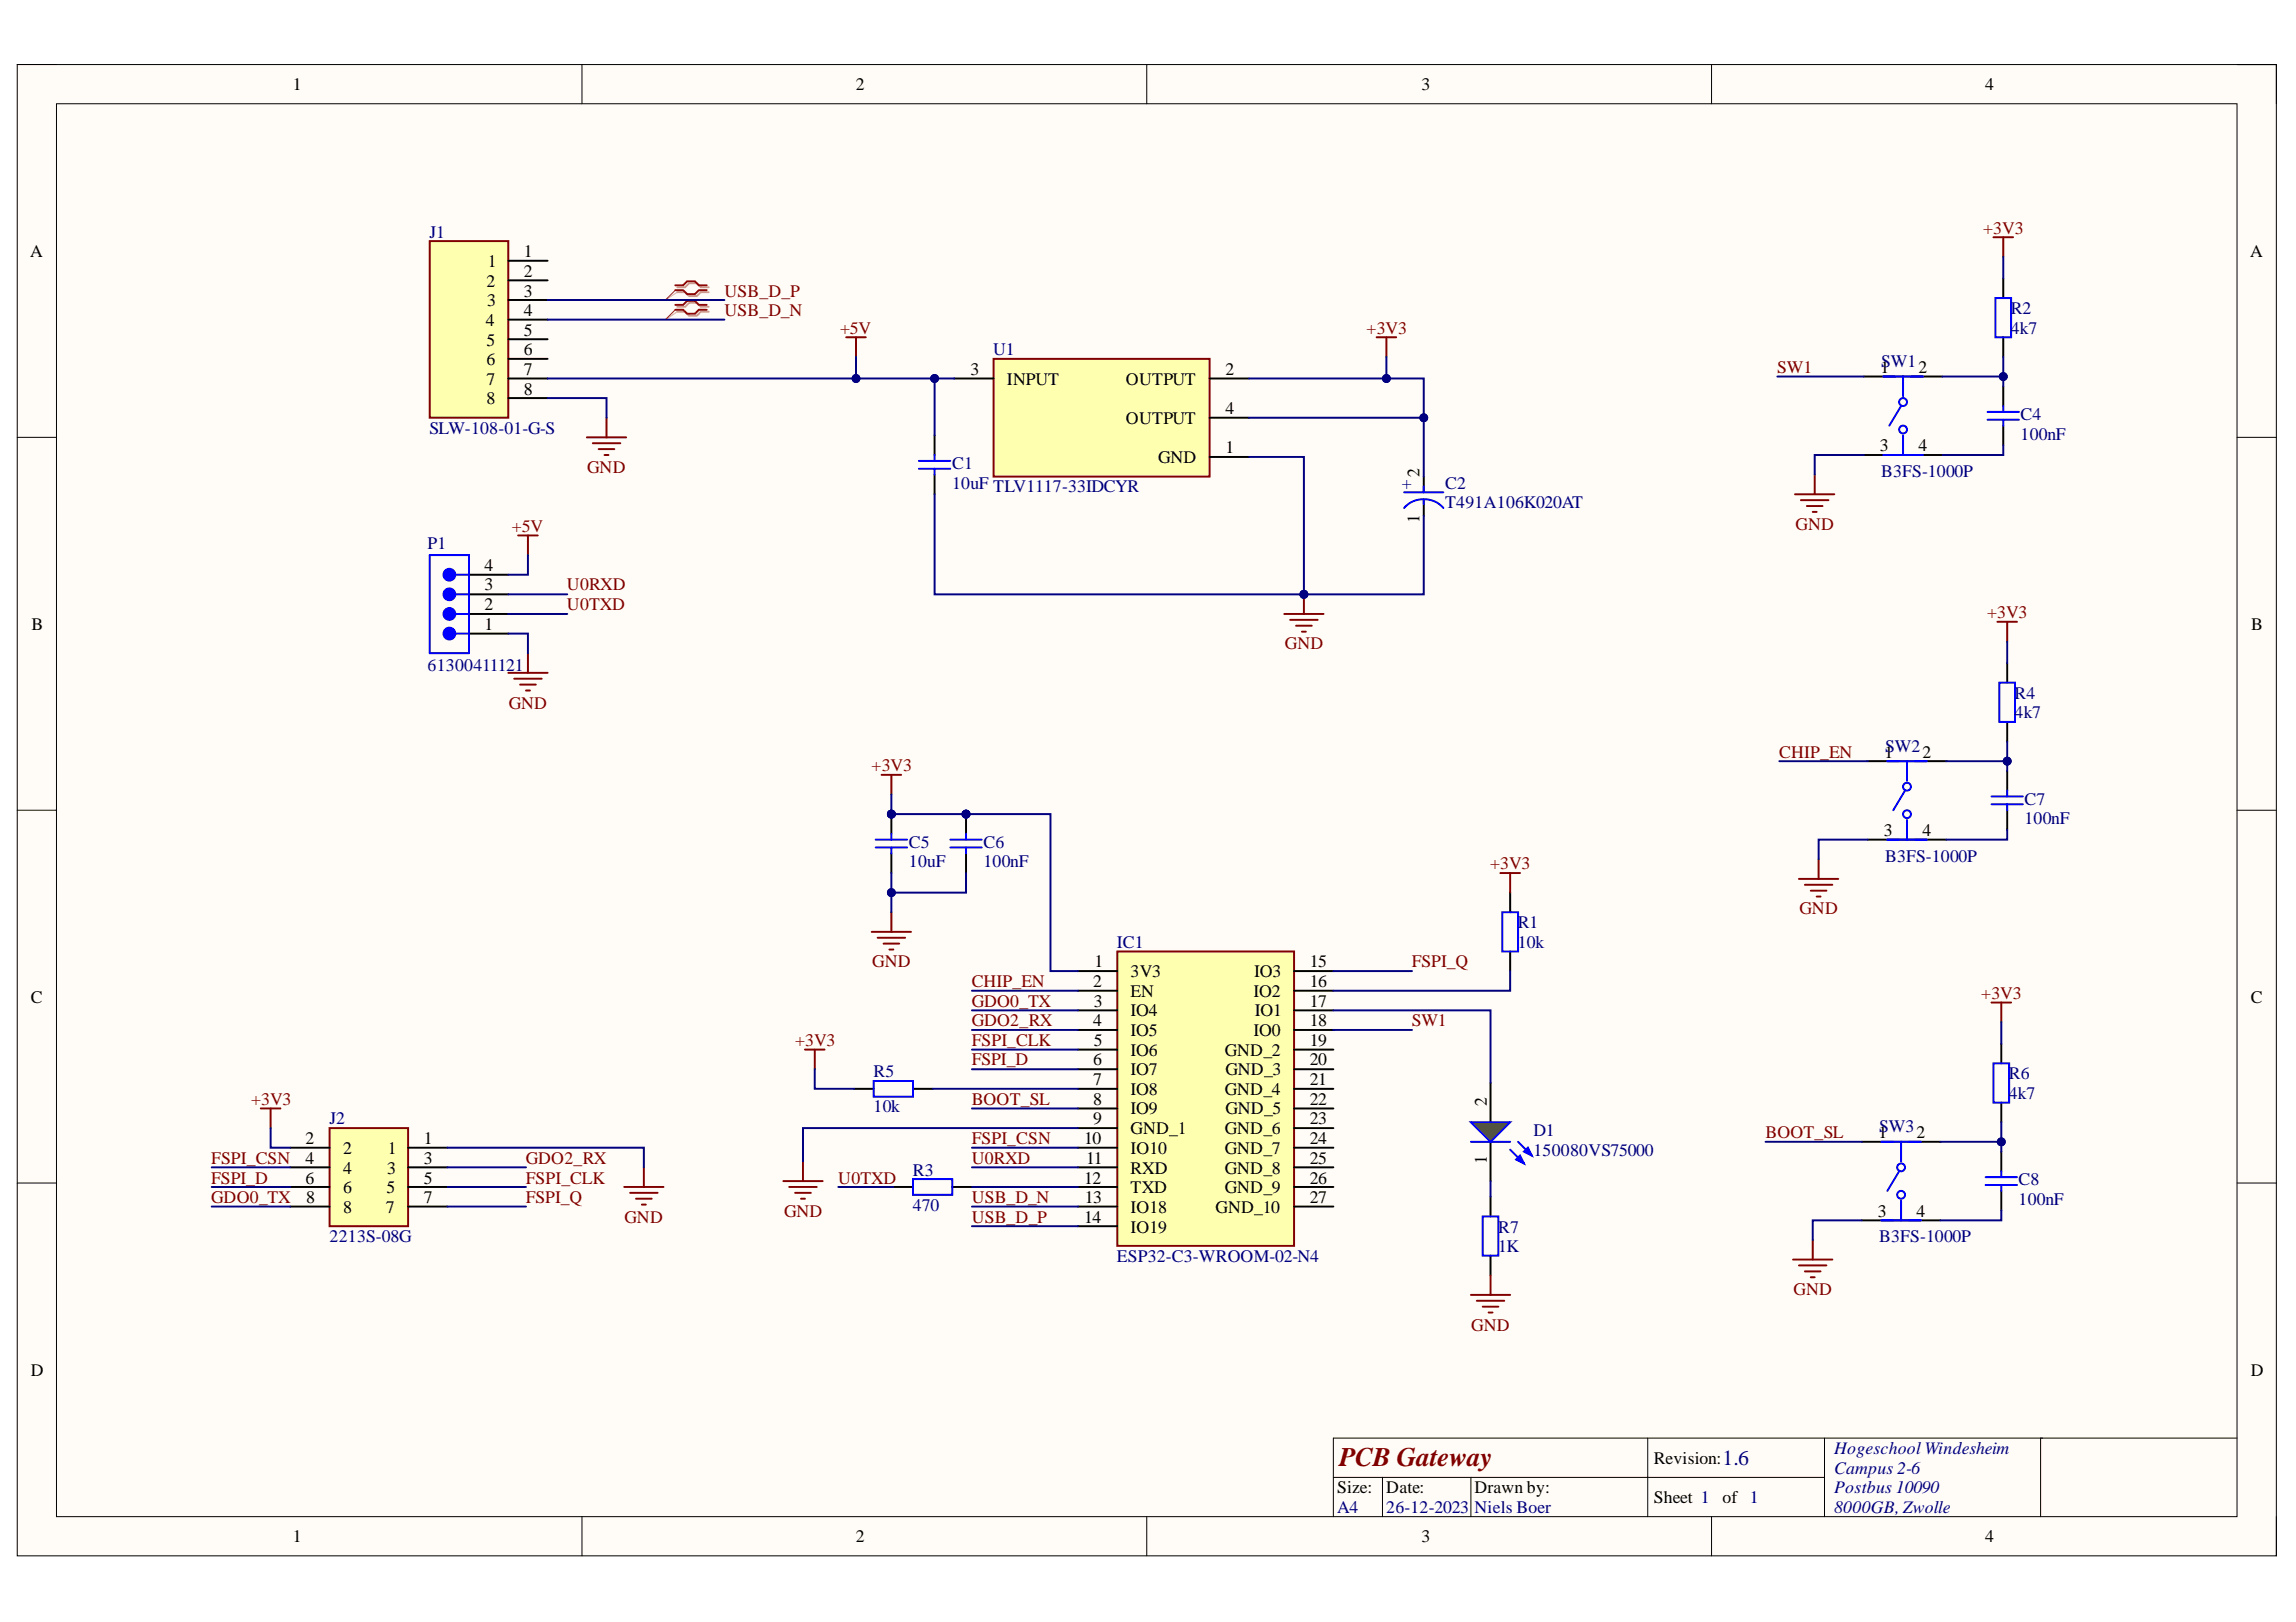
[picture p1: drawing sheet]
<svg xmlns="http://www.w3.org/2000/svg" width="297mm" height="210mm" viewBox="0 0 297 210" stroke-linecap="round" stroke-linejoin="round" font-family="sans-serif">
<defs><g id="words">
<text font-size="3.5" fill="#800000" x="173.3" y="189.7">PCB Gateway</text>
<text font-size="2.8" fill="#000080" x="222.8" y="189.6">1.6</text>
<g font-size="2.3">
<text x="37.9" y="11.7">1</text>
<text x="110.7" y="11.7">2</text>
<text x="183.9" y="11.7">3</text>
<text x="256.8" y="11.7">4</text>
<text x="3.9" y="33.3">A</text>
<text x="63.1" y="34.6">1</text>
<text x="67.8" y="33.3">1</text>
<text x="67.8" y="35.8">2</text>
<text x="291.1" y="33.3">A</text>
<text x="62.9" y="37.1">2</text>
<text x="63" y="39.6">3</text>
<text x="67.8" y="38.4">3</text>
<text x="67.8" y="40.9">4</text>
<text x="62.9" y="42.2">4</text>
<text x="62.9" y="44.7">5</text>
<text x="62.9" y="47.2">6</text>
<text x="67.8" y="43.4">5</text>
<text x="67.8" y="46">6</text>
<text x="62.9" y="49.8">7</text>
<text x="62.9" y="52.3">8</text>
<text x="67.8" y="48.5">7</text>
<text x="67.8" y="51.1">8</text>
<text x="125.5" y="48.5">3</text>
<text x="130.3" y="49.8">INPUT</text>
<text x="145.7" y="49.8">OUTPUT</text>
<text x="158.5" y="48.5">2</text>
<text x="158.5" y="53.6">4</text>
<text x="243.3" y="48.3">1</text>
<text x="248.2" y="48.3">2</text>
<text x="145.7" y="54.9">OUTPUT</text>
<text x="149.8" y="59.9">GND</text>
<text x="158.5" y="58.7">1</text>
<text x="243.2" y="58.4">3</text>
<text x="248.2" y="58.4">4</text>
<text x="183.7" y="61.7" transform="rotate(-90 183.7 61.7)">2</text>
<text x="183.7" y="67.6" transform="rotate(-90 183.7 67.6)">1</text>
<text x="62.7" y="76.4">3</text>
<text x="62.7" y="73.9">4</text>
<text x="4.1" y="81.5">B</text>
<text x="62.7" y="78.9">2</text>
<text x="62.7" y="81.5">1</text>
<text x="291.3" y="81.5">B</text>
<text x="243.8" y="98">1</text>
<text x="248.7" y="98">2</text>
<text x="243.7" y="108.2">3</text>
<text x="248.7" y="108.2">4</text>
<text x="141.6" y="125.2">1</text>
<text x="169.4" y="125.2">15</text>
<text x="4" y="129.7">C</text>
<text x="141.4" y="127.7">2</text>
<text x="141.5" y="130.3">3</text>
<text x="146.3" y="126.5">3V3</text>
<text x="146.3" y="129">EN</text>
<text x="146.3" y="131.5">IO4</text>
<text x="162.2" y="129">IO2</text>
<text x="162.3" y="126.5">IO3</text>
<text x="162.3" y="131.5">IO1</text>
<text x="169.4" y="127.7">16</text>
<text x="169.4" y="130.3">17</text>
<text x="291.2" y="129.7">C</text>
<text x="141.4" y="132.8">4</text>
<text x="141.4" y="137.9">6</text>
<text x="141.5" y="135.3">5</text>
<text x="146.3" y="134.1">IO5</text>
<text x="146.3" y="136.6">IO6</text>
<text x="158.4" y="136.6">GND_2</text>
<text x="162.2" y="134.1">IO0</text>
<text x="169.4" y="132.8">18</text>
<text x="169.4" y="135.3">19</text>
<text x="169.4" y="137.9">20</text>
<text x="141.4" y="140.4">7</text>
<text x="141.4" y="142.9">8</text>
<text x="146.3" y="139.1">IO7</text>
<text x="146.3" y="141.7">IO8</text>
<text x="158.4" y="141.7">GND_4</text>
<text x="158.5" y="139.1">GND_3</text>
<text x="169.4" y="140.4">21</text>
<text x="169.4" y="142.9">22</text>
<text x="192.4" y="143.2" transform="rotate(-90 192.4 143.2)">2</text>
<text x="39.5" y="148">2</text>
<text x="44.4" y="149.4">2</text>
<text x="50.2" y="149.4">1</text>
<text x="54.8" y="148">1</text>
<text x="140.3" y="148">10</text>
<text x="141.4" y="145.5">9</text>
<text x="146.3" y="144.2">IO9</text>
<text x="146.3" y="146.7">GND_1</text>
<text x="146.3" y="149.4">IO10</text>
<text x="158.4" y="146.7">GND_6</text>
<text x="158.4" y="149.4">GND_7</text>
<text x="158.5" y="144.2">GND_5</text>
<text x="169.4" y="145.5">23</text>
<text x="169.4" y="148">24</text>
<text x="243" y="147.2">1</text>
<text x="247.9" y="147.2">2</text>
<text x="39.5" y="150.6">4</text>
<text x="39.5" y="153.2">6</text>
<text x="39.6" y="155.7">8</text>
<text x="44.4" y="151.9">4</text>
<text x="44.4" y="154.4">6</text>
<text x="50" y="154.4">5</text>
<text x="50.1" y="151.9">3</text>
<text x="54.8" y="150.6">3</text>
<text x="54.8" y="153.2">5</text>
<text x="54.8" y="155.7">7</text>
<text x="140.3" y="153.2">12</text>
<text x="140.3" y="155.7">13</text>
<text x="140.5" y="150.6">11</text>
<text x="146.3" y="151.9">RXD</text>
<text x="146.3" y="154.4">TXD</text>
<text x="158.4" y="151.9">GND_8</text>
<text x="158.4" y="154.4">GND_9</text>
<text x="169.4" y="150.6">25</text>
<text x="169.4" y="153.2">26</text>
<text x="169.4" y="155.7">27</text>
<text x="192.4" y="150.6" transform="rotate(-90 192.4 150.6)">1</text>
<text x="44.4" y="157">8</text>
<text x="49.9" y="157">7</text>
<text x="140.3" y="158.2">14</text>
<text x="146.3" y="157">IO18</text>
<text x="146.3" y="159.5">IO19</text>
<text x="157.3" y="157">GND_10</text>
<text x="243" y="157.5">3</text>
<text x="247.9" y="157.5">4</text>
<text x="4" y="178">D</text>
<text x="291.2" y="178">D</text>
<text x="213.9" y="189.4">Revision:</text>
<text x="173" y="193.2">Size:</text>
<text x="179.3" y="193.2">Date:</text>
<text x="190.8" y="193.2">Drawn by:</text>
<text x="213.9" y="194.5">Sheet 1</text>
<text x="222.8" y="194.5">of 1</text>
<text x="37.9" y="199.6">1</text>
<text x="110.7" y="199.6">2</text>
<text x="183.9" y="199.6">3</text>
<text x="256.8" y="199.6">4</text>
</g>
<g font-size="2.3" fill="#000080">
<text x="55.6" y="30.8">J1</text>
<text x="260.1" y="40.7">R2</text>
<text x="128.5" y="46">U1</text>
<text x="243.4" y="47.5">SW1</text>
<text x="260.1" y="43.2">4k7</text>
<text x="55.6" y="56.1">SLW-108-01-G-S</text>
<text x="261.4" y="54.3">C4</text>
<text x="261.4" y="56.9">100nF</text>
<text x="123.2" y="60.7">C1</text>
<text x="123.2" y="63.2">10uF TLV1117-33IDCYR</text>
<text x="181.4" y="63.2">+</text>
<text x="187" y="63.2">C2</text>
<text x="187" y="65.8">T491A106K020AT</text>
<text x="243.4" y="61.7">B3FS-1000P</text>
<text x="55.3" y="71.1">P1</text>
<text x="55.3" y="86.8">61300411121</text>
<text x="260.6" y="90.4">R4</text>
<text x="260.6" y="93">4k7</text>
<text x="243.9" y="97.3">SW2</text>
<text x="261.9" y="104.1">C7</text>
<text x="261.9" y="106.7">100nF</text>
<text x="117.6" y="109.7">C5</text>
<text x="117.6" y="112.3">10uF</text>
<text x="127.2" y="109.7">C6</text>
<text x="127.2" y="112.3">100nF</text>
<text x="243.9" y="111.5">B3FS-1000P</text>
<text x="144.5" y="122.6">IC1</text>
<text x="196.3" y="120.1">R1</text>
<text x="196.3" y="122.6">10k</text>
<text x="113" y="139.4">R5</text>
<text x="113" y="143.9">10k</text>
<text x="259.9" y="139.6">R6</text>
<text x="259.9" y="142.2">4k7</text>
<text x="42.6" y="145.5">J2</text>
<text x="198.4" y="147">D1</text>
<text x="198.4" y="149.6">150080VS75000</text>
<text x="243.1" y="146.5">SW3</text>
<text x="118.1" y="152.1">R3</text>
<text x="261.1" y="153.4">C8</text>
<text x="261.1" y="156">100nF</text>
<text x="42.6" y="160.8">2213S-08G</text>
<text x="118.1" y="156.7">470</text>
<text x="193.8" y="159.5">R7</text>
<text x="243.1" y="160.8">B3FS-1000P</text>
<text x="144.5" y="163.3">ESP32-C3-WROOM-02-N4</text>
<text x="193.8" y="162">1K</text>
<text x="237.3" y="188.2">Hogeschool Windesheim</text>
<text x="237.3" y="190.7">Campus 2-6</text>
<text x="173" y="195.8">A4</text>
<text x="179.3" y="195.8">26-12-2023</text>
<text x="190.8" y="195.8">Niels Boer</text>
<text x="237.3" y="193.2">Postbus 10090</text>
<text x="237.3" y="195.8">8000GB, Zwolle</text>
</g>
<g font-size="2.3" fill="#800000">
<text x="256.6" y="30.3">+3V3</text>
<text x="93.7" y="40.9">USB_D_N</text>
<text x="93.7" y="38.4">USB_D_P</text>
<text x="108.7" y="43.2">+5V</text>
<text x="176.8" y="43.2">+3V3</text>
<text x="229.9" y="48.3">SW1</text>
<text x="76" y="61.2">GND</text>
<text x="66.2" y="68.8">+5V</text>
<text x="232.3" y="68.5">GND</text>
<text x="73.3" y="76.4">U0RXD</text>
<text x="73.3" y="78.9">U0TXD</text>
<text x="257.1" y="80">+3V3</text>
<text x="166.2" y="84">GND</text>
<text x="65.8" y="91.7">GND</text>
<text x="112.8" y="99.8">+3V3</text>
<text x="230.2" y="98">CHIP_EN</text>
<text x="192.8" y="112.5">+3V3</text>
<text x="232.8" y="118.3">GND</text>
<text x="112.8" y="125.2">GND</text>
<text x="182.6" y="125.2">FSPI_Q</text>
<text x="125.7" y="127.7">CHIP_EN</text>
<text x="125.7" y="130.3">GDO0_TX</text>
<text x="256.3" y="129.2">+3V3</text>
<text x="102.9" y="135.3">+3V3</text>
<text x="125.7" y="137.9">FSPI_D</text>
<text x="125.7" y="135.3">FSPI_CLK</text>
<text x="125.7" y="132.8">GDO2_RX</text>
<text x="182.6" y="132.8">SW1</text>
<text x="32.5" y="142.9">+3V3</text>
<text x="125.7" y="142.9">BOOT_SL</text>
<text x="125.7" y="148">FSPI_CSN</text>
<text x="228.4" y="147.2">BOOT_SL</text>
<text x="27.3" y="150.6">FSPI_CSN</text>
<text x="27.3" y="153.2">FSPI_D</text>
<text x="27.3" y="155.7">GDO0_TX</text>
<text x="68" y="150.6">GDO2_RX</text>
<text x="68" y="155.7">FSPI_Q</text>
<text x="68" y="153.2">FSPI_CLK</text>
<text x="108.5" y="153.2">U0TXD</text>
<text x="125.7" y="155.7">USB_D_N</text>
<text x="125.7" y="150.6">U0RXD</text>
<text x="80.8" y="158.2">GND</text>
<text x="101.4" y="157.5">GND</text>
<text x="125.7" y="158.2">USB_D_P</text>
<text x="232" y="167.6">GND</text>
<text x="190.3" y="172.2">GND</text>
</g>
</g></defs>
<path d="M2.2 8.4h292.3v192.9h-292.3z" fill-rule="evenodd" fill="#fffcf8"/>
<path d="M2.2 8.4h292.3v192.9h-292.3z" fill="none" stroke="#000" stroke-width=".13"/>
<path d="M7.3 13.4h282.1v182.9h-282.1z" fill-rule="evenodd" fill="#fffcf8"/>
<g fill="none" stroke="#000" stroke-width=".13">
<path d="M2.2 8.4h5.1M7.3 13.4h282.1v182.9h-282.1zM75.3 8.4v5M148.4 8.4v5M221.4 8.4v5M289.4 8.4h5.1v5M2.2 56.6h5.1M289.4 56.6h5.1M2.2 104.8h5.1M289.4 104.9h5.1M2.2 153.1h5.1M289.4 153.1h5.1"/>
<path d="M75.3 196.3v5M148.4 196.3v5M172.5 191.2h63.5M178.9 191.2v5.1M190.3 191.2v5.1M213.2 186.1v10.2M221.4 196.3v5M236 186.1v10.2M264 186.1v10.2M289.4 186.1h-116.9v10.2M294.5 196.3v5"/>
</g>
<path d="M128.5 46.4h28v15.3h-28z" fill-rule="evenodd" fill="#ffffb0"/>
<g fill="none" stroke="#800000" stroke-width=".25">
<path d="M109.5 43.6h2.5M110.7 43.6v2.6M128.5 46.4h28v15.3h-28zM178.1 43.6h2.5M179.4 43.6v2.6M232.2 64h5.1M233 64.7h3.5M233.8 65.5h2M234.5 66.2h.5M234.8 61.4v2.6M101.3 152.8h5.1M102.1 153.6h3.6"/>
<path d="M102.9 154.4h2M103.6 155.1h.5M103.9 150.3v2.5"/>
</g>
<path d="M259.2 36v2.6M120.9 56.3v2.6M123.5 49h5M156.5 49h5.1M156.5 54.1h5.1M156.5 59.1h5.1M241.1 48.7h10.2M241.1 58.9h10.2M259.2 43.6v2.6M120.9 61.4v2.6" fill="none" stroke="#000" stroke-width=".25"/>
<g fill="none" stroke="#00f" stroke-width=".25">
<path d="M258.2 38.6h2v5h-2zM118.9 59.6h4M120.9 58.9v.7M243.7 48.7h5.1M243.7 58.9h5.1M245.9 52.5l-1.5 2.6M246.2 48.7v2.6M246.2 56.3v2.6M118.9 60.7h4M120.9 60.7v.7"/>
<circle cx="246.2" cy="55.6" r=".51"/>
<circle cx="246.2" cy="52" r=".51"/>
</g>
<circle cx="115.3" cy="105.4" r=".51" fill="#000080"/>
<circle cx="115.3" cy="105.4" r=".51" fill="none" stroke="#000080" stroke-width=".13"/>
<path d="M115.3 105.4v2.5M115.3 110.4v2.6" fill="none" stroke="#000" stroke-width=".25"/>
<circle cx="115.3" cy="105.4" r=".51" fill="#000080"/>
<circle cx="115.3" cy="105.4" r=".51" fill="none" stroke="#000080" stroke-width=".13"/>
<path d="M113.3 108.7h4.1M113.3 109.7h4.1M115.3 107.9v.8M115.3 109.7v.7" fill="none" stroke="#00f" stroke-width=".25"/>
<circle cx="125" cy="105.4" r=".51" fill="#000080"/>
<circle cx="125" cy="105.4" r=".51" fill="none" stroke="#000080" stroke-width=".13"/>
<path d="M125 105.4v2.5M125 110.4v2.6" fill="none" stroke="#000" stroke-width=".25"/>
<circle cx="125" cy="105.4" r=".51" fill="#000080"/>
<circle cx="125" cy="105.4" r=".51" fill="none" stroke="#000080" stroke-width=".13"/>
<g fill="none" stroke="#00f" stroke-width=".25">
<path d="M257.1 53.3h4.1M257.1 54.3h4.1M259.2 52.5v.8M259.2 54.3v.8M244.2 98.5h5.1M246.7 98.5v2.5M258.7 88.3h2v5.1h-2zM122.9 108.7h4.1M122.9 109.7h4.1M125 107.9v.8M125 109.7v.7M244.2 108.7h5.1"/>
<path d="M246.5 102.3l-1.6 2.6M246.7 106.1v2.6M257.6 103.1h4.1M257.6 104.1h4.1M259.7 102.3v.8M259.7 104.1v.8M113 139.9h5.1v2h-5.1zM257.9 137.6h2v5.1h-2zM191.8 157.4h2v5.1h-2zM243.4 147.8h5.1M243.4 157.9h5.1M245.7 151.6l-1.5 2.5"/>
<path d="M245.9 147.8v2.5M245.9 155.4v2.5M256.9 152.3h4M256.9 153.4h4M258.9 151.6v.7M258.9 153.4v.7"/>
<circle cx="246.7" cy="105.4" r=".51"/>
<circle cx="246.7" cy="101.8" r=".51"/>
<circle cx="245.9" cy="151.1" r=".51"/>
<circle cx="245.9" cy="154.6" r=".51"/>
</g>
<g fill="none" stroke="#800000" stroke-width=".25">
<path d="M257.9 30.7h2.5M259.2 30.7v2.5M75.9 56.6h5.1M76.7 57.4h3.5M77.5 58.1h2M78.2 58.9h.5M78.5 54.1v2.5M166.1 79.5h5.1M168.7 76.9v2.6M166.9 80.2h3.6M167.7 81h2M168.4 81.7h.5"/>
<path d="M258.4 80.5h2.5M259.7 80.5v2.5M114 100.3h2.6M115.3 100.3v2.5M115.3 118.1v2.5M232.7 113.7h5.1M233.5 114.5h3.6M234.3 115.3h2M235 116h.5M235.3 111.2v2.5M104.1 135.8h2.6M105.4 135.8v2.6"/>
<path d="M112.8 120.6h5.1M113.5 121.4h3.6M114.3 122.1h2M115.1 122.9h.5M257.6 129.7h2.6M258.9 129.7v2.6M33.7 143.4h2.6M35 143.4v2.6M80.8 153.6h5M81.5 154.4h3.6M82.3 155.1h2M83 155.9h.6"/>
<path d="M83.3 151.1v2.5M190.3 167.6h5.1M191.1 168.3h3.5M191.8 169.1h2M192.6 169.9h.5M192.8 165v2.6M232 163h5.1M232.7 163.8h3.6M233.5 164.5h2M234.3 165.3h.5M234.5 160.5v2.5"/>
</g>
<g fill="none" stroke="#000" stroke-width=".25">
<path d="M259.2 50v2.5M259.2 55.1v2.5M241.6 98.5h10.2M259.7 85.8v2.5M259.7 93.4v2.6M259.7 99.8v2.5M241.6 108.7h10.2M259.7 104.9v2.5M258.9 135.1v2.5M110.5 140.9h2.5M118.1 140.9h2.6M192.8 154.9v2.5"/>
<path d="M240.9 147.8h10.1M240.9 157.9h10.1M258.9 142.7v2.5M258.9 149v2.6M258.9 154.1v2.5M192.8 162.5v2.5"/>
</g>
<path d="M87.6 39.7h1l.5-.5h1.1l.5 .5h1M87.6 37.2h1l.5-.5h1.1l.5 .5h1M87.6 37.8h1l.5 .5h1.1l.5-.5h1M87.6 40.3h1l.5 .6h1.1l.5-.6h1" fill="none" stroke="#d0a19e" stroke-width=".25"/>
<path d="M87.6 37.8l-1.5 1M87.6 40.3l-1.5 1.1" fill="none" stroke="#d0a19e" stroke-width=".13"/>
<path d="M87.4 39.5h1l.5-.6h1l.5 .6h1M87.4 36.9h1l.5-.5h1l.5 .5h1M87.4 37.6h1l.5 .5h1l.5-.5h1M87.4 40.1h1l.5 .5h1l.5-.5h1" fill="none" stroke="#f00" stroke-width=".25"/>
<path d="M87.4 37.6l-1.3 1.2M87.4 40.1l-1.3 1.3" fill="none" stroke="#f00" stroke-width=".13"/>
<circle cx="168.7" cy="76.9" r=".51" fill="#000080"/>
<circle cx="168.7" cy="76.9" r=".51" fill="none" stroke="#000080" stroke-width=".13"/>
<path d="M60.7 79.5h5.1M184.2 61.7v2M184.2 64.7v2.1M60.7 82h5.1" fill="none" stroke="#000" stroke-width=".25"/>
<path d="M58.9 79.5h1.8M181.7 65.7a3.4 3.4 0 0 1 5 0M181.7 63.7h5M184.2 62.9v.8M184.2 64.7v.5" fill="none" stroke="#00f" stroke-width=".25"/>
<circle cx="58.1" cy="79.5" r=".76" fill="#00f"/>
<g fill="none" stroke="#00f" stroke-width=".25">
<path d="M58.9 76.9h1.8M58.9 82h1.8"/>
<circle cx="58.1" cy="79.5" r=".76"/>
</g>
<path d="M60.7 76.9h5.1" fill="none" stroke="#000" stroke-width=".25"/>
<circle cx="58.1" cy="76.9" r=".76" fill="#00f"/>
<g fill="none" stroke="#00f" stroke-width=".25">
<path d="M58.9 74.4h1.8"/>
<circle cx="58.1" cy="76.9" r=".76"/>
</g>
<path d="M60.7 74.4h5.1" fill="none" stroke="#000" stroke-width=".25"/>
<circle cx="58.1" cy="74.4" r=".76" fill="#00f"/>
<g fill="none" stroke="#00f" stroke-width=".25">
<path d="M55.6 71.8h5.1v12.7h-5.1z"/>
<circle cx="58.1" cy="74.4" r=".76"/>
</g>
<circle cx="58.1" cy="82" r=".76" fill="#00f"/>
<g fill="none" stroke="#00f" stroke-width=".25">
<path d="M194.4 118.1h2v5h-2z"/>
<circle cx="58.1" cy="82" r=".76"/>
</g>
<path d="M67 69.3h2.6M68.3 69.3v2.5M65.8 87.1h5M66.5 87.8h3.6M67.3 88.6h2M68 89.4h.6M68.3 84.5v2.6M194.1 113h2.6M195.4 113v2.5" fill="none" stroke="#800000" stroke-width=".25"/>
<path d="M195.4 115.5v2.6M195.4 123.1v2.6M192.8 140.1v5.1M192.8 147.8v5" fill="none" stroke="#000" stroke-width=".25"/>
<path d="M190.3 145.2h5.1l-2.6 2.6z" fill="#0f0"/>
<path d="M190.3 145.2h5.1l-2.6 2.6zM195.4 148.8l1.8 1.8M196.4 147.8l1.8 1.7" fill="none" stroke="#00f" stroke-width=".25"/>
<path d="M196.1 150.1l.6-.6 .5 1.1z" fill="#00f"/>
<path d="M196.1 150.1l.6-.6 .5 1.1z" fill="none" stroke="#00f" stroke-width=".25"/>
<path d="M197.2 149l.5-.5 .5 1z" fill="#00f"/>
<path d="M118.1 152.6h5.1v2h-5.1zM190.3 147.8h5.1M197.2 149l.5-.5 .5 1z" fill="none" stroke="#00f" stroke-width=".25"/>
<path d="M115.6 153.6h2.5M123.2 153.6h2.5" fill="none" stroke="#000" stroke-width=".25"/>
<path d="M42.6 146h10.2v12.7h-10.2z" fill-rule="evenodd" fill="#ffffb0"/>
<path d="M42.6 146h10.2v12.7h-10.2z" fill="none" stroke="#800000" stroke-width=".25"/>
<path d="M37.5 148.5h5.1M37.5 151.1h5.1M37.5 153.6h5.1M37.5 156.1h5.1M52.8 148.5h5.1M52.8 151.1h5.1M52.8 153.6h5.1M52.8 156.1h5.1" fill="none" stroke="#000" stroke-width=".25"/>
<path d="M55.6 31.2h10.2v22.9h-10.2z" fill-rule="evenodd" fill="#ffffb0"/>
<path d="M55.6 31.2h10.2v22.9h-10.2z" fill="none" stroke="#800000" stroke-width=".25"/>
<path d="M65.8 33.7h5M65.8 36.3h5M65.8 38.8h5M65.8 41.4h5M65.8 43.9h5M65.8 46.4h5M65.8 49h5M65.8 51.5h5" fill="none" stroke="#000" stroke-width=".25"/>
<path d="M144.5 123.1h22.9v38.1h-22.9z" fill-rule="evenodd" fill="#ffffb0"/>
<path d="M144.5 123.1h22.9v38.1h-22.9z" fill="none" stroke="#800000" stroke-width=".25"/>
<g fill="none" stroke="#000" stroke-width=".25">
<path d="M139.5 125.7h5M139.5 128.2h5M139.5 130.8h5M139.5 133.3h5M139.5 135.8h5M139.5 138.4h5M167.4 125.7h5.1M167.4 128.2h5.1M167.4 130.8h5.1M167.4 133.3h5.1M167.4 135.8h5.1M167.4 138.4h5.1"/>
<path d="M139.5 140.9h5M139.5 143.4h5M139.5 146h5M139.5 148.5h5M139.5 151.1h5M139.5 153.6h5M139.5 156.1h5M139.5 158.7h5M167.4 140.9h5.1M167.4 143.4h5.1M167.4 146h5.1M167.4 148.5h5.1"/>
<path d="M167.4 151.1h5.1M167.4 153.6h5.1M167.4 156.1h5.1"/>
</g>
<path d="M251.3 48.7h7.9v1.3" fill="none" stroke="#000080" stroke-width=".25"/>
<circle cx="259.2" cy="48.7" r=".51" fill="#000080"/>
<circle cx="259.2" cy="48.7" r=".51" fill="none" stroke="#000080" stroke-width=".13"/>
<path d="M241.1 58.9h-6.3v2.5M259.2 57.6v1.3h-7.9M259.2 46.2v2.5" fill="none" stroke="#000080" stroke-width=".25"/>
<circle cx="259.2" cy="48.7" r=".51" fill="#000080"/>
<circle cx="259.2" cy="48.7" r=".51" fill="none" stroke="#000080" stroke-width=".13"/>
<path d="M259.2 33.2v2.8M120.9 49v7.3M125.7 156.1h13.8M139.5 146h-35.6v4.3" fill="none" stroke="#000080" stroke-width=".25"/>
<circle cx="120.9" cy="49" r=".51" fill="#000080"/>
<circle cx="120.9" cy="49" r=".51" fill="none" stroke="#000080" stroke-width=".13"/>
<path d="M179.4 46.2v2.8" fill="none" stroke="#000080" stroke-width=".25"/>
<circle cx="179.4" cy="49" r=".51" fill="#000080"/>
<circle cx="179.4" cy="49" r=".51" fill="none" stroke="#000080" stroke-width=".13"/>
<path d="M115.3 105.4h9.7" fill="none" stroke="#000080" stroke-width=".25"/>
<circle cx="115.3" cy="105.4" r=".51" fill="#000080"/>
<circle cx="115.3" cy="105.4" r=".51" fill="none" stroke="#000080" stroke-width=".13"/>
<circle cx="125" cy="105.4" r=".51" fill="#000080"/>
<circle cx="125" cy="105.4" r=".51" fill="none" stroke="#000080" stroke-width=".13"/>
<path d="M115.3 102.8v2.6" fill="none" stroke="#000080" stroke-width=".25"/>
<circle cx="115.3" cy="105.4" r=".51" fill="#000080"/>
<circle cx="115.3" cy="105.4" r=".51" fill="none" stroke="#000080" stroke-width=".13"/>
<path d="M125 105.4h10.9v20.3h3.6" fill="none" stroke="#000080" stroke-width=".25"/>
<circle cx="125" cy="105.4" r=".51" fill="#000080"/>
<circle cx="125" cy="105.4" r=".51" fill="none" stroke="#000080" stroke-width=".13"/>
<path d="M115.3 113v2.5h9.7v-2.5" fill="none" stroke="#000080" stroke-width=".25"/>
<circle cx="115.3" cy="115.5" r=".51" fill="#000080"/>
<circle cx="115.3" cy="115.5" r=".51" fill="none" stroke="#000080" stroke-width=".13"/>
<path d="M115.3 115.5v2.6" fill="none" stroke="#000080" stroke-width=".25"/>
<circle cx="115.3" cy="115.5" r=".51" fill="#000080"/>
<circle cx="115.3" cy="115.5" r=".51" fill="none" stroke="#000080" stroke-width=".13"/>
<path d="M251.8 98.5h7.9v1.3" fill="none" stroke="#000080" stroke-width=".25"/>
<circle cx="259.7" cy="98.5" r=".51" fill="#000080"/>
<circle cx="259.7" cy="98.5" r=".51" fill="none" stroke="#000080" stroke-width=".13"/>
<path d="M230.2 98.5h11.4M259.7 96v2.5M241.6 108.7h-6.3v2.5M259.7 107.4v1.3h-7.9" fill="none" stroke="#000080" stroke-width=".25"/>
<circle cx="259.7" cy="98.5" r=".51" fill="#000080"/>
<circle cx="259.7" cy="98.5" r=".51" fill="none" stroke="#000080" stroke-width=".13"/>
<g fill="none" stroke="#000080" stroke-width=".25">
<path d="M229.9 48.7h11.2M259.7 83v2.8M125.7 128.2h13.8M125.7 138.4h13.8M125.7 135.8h13.8M125.7 130.8h13.8M125.7 133.3h13.8M27.4 156.1h10.1M27.4 153.6h10.1M27.4 151.1h10.1M35 146v2.5h2.5M57.9 148.5h25.4v2.6"/>
<path d="M57.9 156.1h10.1M57.9 153.6h10.1M57.9 151.1h10.1M125.7 148.5h13.8M192.8 152.8v2.1M251 147.8h7.9v1.2"/>
</g>
<circle cx="258.9" cy="147.8" r=".51" fill="#000080"/>
<circle cx="258.9" cy="147.8" r=".51" fill="none" stroke="#000080" stroke-width=".13"/>
<path d="M240.9 157.9h-6.4v2.6M258.9 156.6v1.3h-7.9M258.9 145.2v2.6" fill="none" stroke="#000080" stroke-width=".25"/>
<circle cx="258.9" cy="147.8" r=".51" fill="#000080"/>
<circle cx="258.9" cy="147.8" r=".51" fill="none" stroke="#000080" stroke-width=".13"/>
<path d="M70.8 51.5h7.7v2.6M161.6 49h22.6v5.1h-22.6M105.4 138.4v2.5h5.1M258.9 132.3v2.8M120.7 140.9h18.8M125.7 143.4h13.8M125.7 158.7h13.8M228.4 147.8h12.5" fill="none" stroke="#000080" stroke-width=".25"/>
<circle cx="184.2" cy="54.1" r=".51" fill="#000080"/>
<circle cx="184.2" cy="54.1" r=".51" fill="none" stroke="#000080" stroke-width=".13"/>
<circle cx="179.4" cy="49" r=".51" fill="#000080"/>
<circle cx="179.4" cy="49" r=".51" fill="none" stroke="#000080" stroke-width=".13"/>
<path d="M161.6 59.1h7.1v17.8" fill="none" stroke="#000080" stroke-width=".25"/>
<circle cx="168.7" cy="76.9" r=".51" fill="#000080"/>
<circle cx="168.7" cy="76.9" r=".51" fill="none" stroke="#000080" stroke-width=".13"/>
<path d="M184.2 54.1v7.6" fill="none" stroke="#000080" stroke-width=".25"/>
<circle cx="184.2" cy="54.1" r=".51" fill="#000080"/>
<circle cx="184.2" cy="54.1" r=".51" fill="none" stroke="#000080" stroke-width=".13"/>
<path d="M120.9 64v12.9h63.3v-10.1" fill="none" stroke="#000080" stroke-width=".25"/>
<circle cx="168.7" cy="76.9" r=".51" fill="#000080"/>
<circle cx="168.7" cy="76.9" r=".51" fill="none" stroke="#000080" stroke-width=".13"/>
<path d="M110.7 49h12.8" fill="none" stroke="#000080" stroke-width=".25"/>
<circle cx="120.9" cy="49" r=".51" fill="#000080"/>
<circle cx="120.9" cy="49" r=".51" fill="none" stroke="#000080" stroke-width=".13"/>
<circle cx="110.7" cy="49" r=".51" fill="#000080"/>
<circle cx="110.7" cy="49" r=".51" fill="none" stroke="#000080" stroke-width=".13"/>
<path d="M110.7 46.2v2.8h-39.9" fill="none" stroke="#000080" stroke-width=".25"/>
<circle cx="110.7" cy="49" r=".51" fill="#000080"/>
<circle cx="110.7" cy="49" r=".51" fill="none" stroke="#000080" stroke-width=".13"/>
<g fill="none" stroke="#000080" stroke-width=".25">
<path d="M70.8 38.8h22.9M70.8 41.4h22.9M65.8 79.5h7.6M65.8 76.9h7.6M68.3 71.8v2.6h-2.5M65.8 82h2.5v2.5M172.5 130.8h20.3v9.3M172.5 133.3h10.2M172.5 125.7h10.2M195.4 125.7v2.5h-22.9M108.5 153.6h7.1M125.7 151.1h13.8"/>
<path d="M125.7 153.6h13.8"/>
</g>
<use href="#words"/>
</svg>
